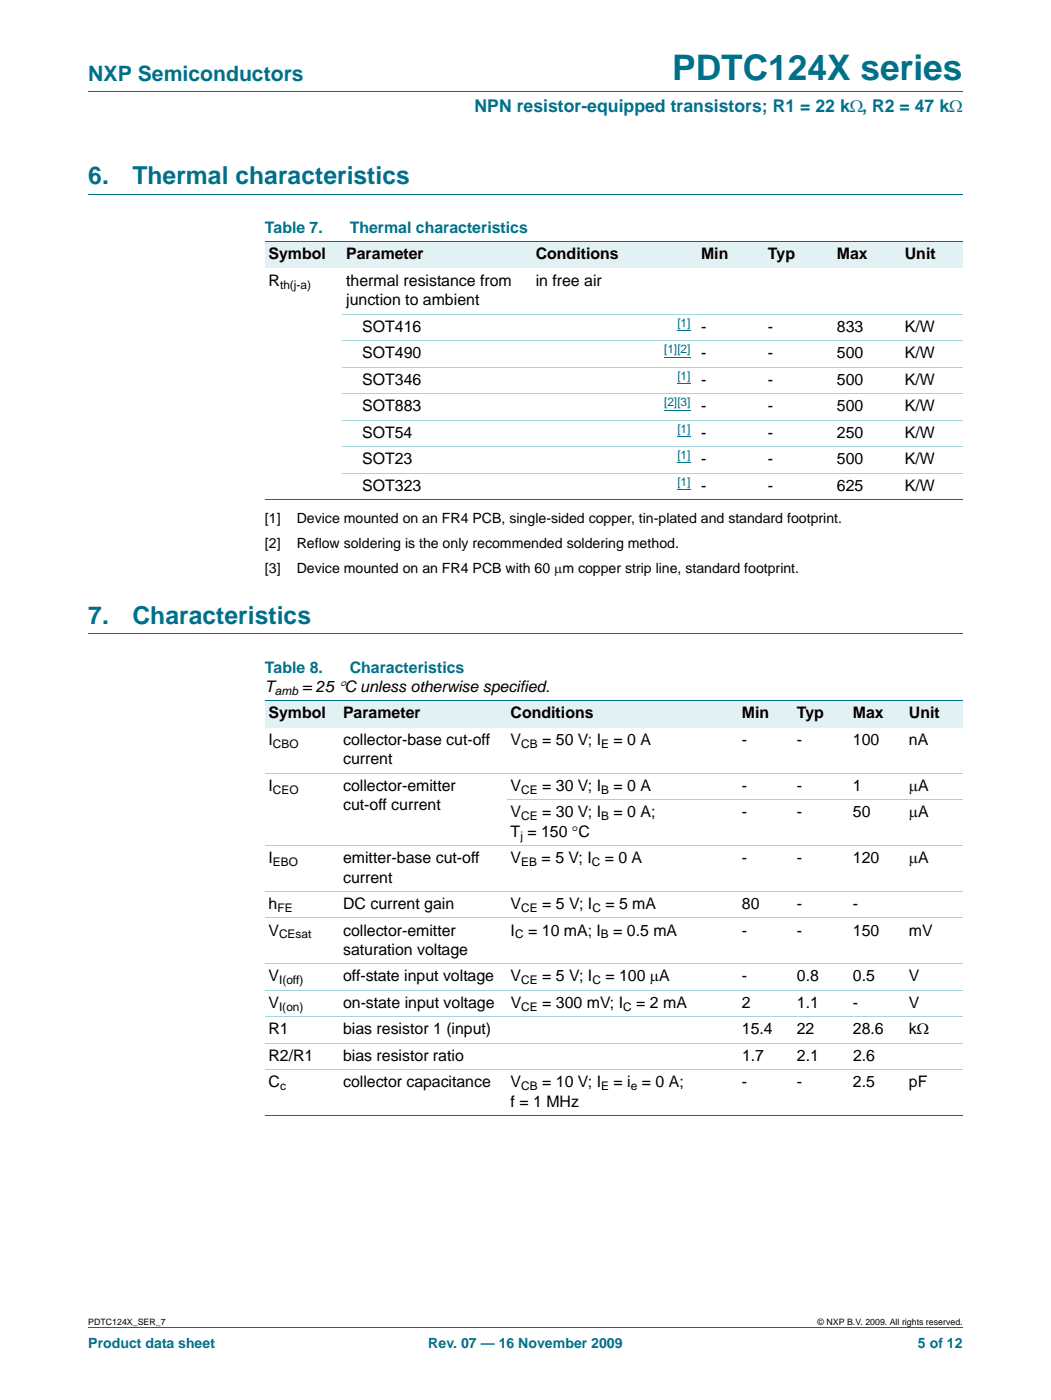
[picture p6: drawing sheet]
<svg xmlns="http://www.w3.org/2000/svg" width="210mm" height="280mm" viewBox="0 0 210 280" stroke-linecap="round" stroke-linejoin="round" font-family="sans-serif">
<defs><g id="words">
<text font-size="7" fill="#00708a" x="134.3" y="16">PDTC124X series</text>
<g font-size="4.9" fill="#00708a">
<text x="17.6" y="36.8">6.</text>
<text x="26.5" y="36.8">Thermal characteristics</text>
<text x="17.6" y="124.6">7.</text>
<text x="26.5" y="124.6">Characteristics</text>
</g>
<text font-size="4.2" fill="#00708a" x="17.6" y="16.2">NXP Semiconductors</text>
<text font-size="3.5" fill="#00708a" x="94.8" y="22.4">NPN resistor-equipped transistors; R1 = 22 kΩ, R2 = 47 kΩ</text>
<g font-size="3.2" fill="#00708a">
<text x="52.9" y="46.5">Table 7.</text>
<text x="69.8" y="46.5">Thermal characteristics</text>
<text x="52.9" y="134.4">Table 8.</text>
<text x="69.9" y="134.4">Characteristics</text>
</g>
<g font-size="3.2">
<text x="53.6" y="51.8">Symbol</text>
<text x="69.2" y="51.8">Parameter</text>
<text x="107" y="51.8">Conditions</text>
<text x="140" y="51.8">Min</text>
<text x="153.4" y="51.8">Typ</text>
<text x="167.2" y="51.8">Max</text>
<text x="180.7" y="51.8">Unit</text>
<text x="53.6" y="57.1">R</text>
<text x="69.2" y="57.1">thermal resistance from</text>
<text x="107" y="57.1">in free air</text>
<text x="69.2" y="61">junction to ambient</text>
<text x="72.3" y="71.6">SOT490</text>
<text x="72.3" y="66.3">SOT416</text>
<text x="140" y="66.3">-</text>
<text x="140" y="71.6">-</text>
<text x="153.4" y="66.3">-</text>
<text x="153.4" y="71.6">-</text>
<text x="167.2" y="66.3">833</text>
<text x="167.2" y="71.6">500</text>
<text x="180.7" y="66.3">K/W</text>
<text x="180.7" y="71.6">K/W</text>
<text x="72.3" y="76.9">SOT346</text>
<text x="140" y="76.9">-</text>
<text x="153.4" y="76.9">-</text>
<text x="167.2" y="76.9">500</text>
<text x="180.7" y="76.9">K/W</text>
<text x="72.3" y="82.2">SOT883</text>
<text x="140" y="82.2">-</text>
<text x="153.4" y="82.2">-</text>
<text x="167.2" y="82.2">500</text>
<text x="180.7" y="82.2">K/W</text>
<text x="72.3" y="87.5">SOT54</text>
<text x="140" y="87.5">-</text>
<text x="153.4" y="87.5">-</text>
<text x="167.2" y="87.5">250</text>
<text x="180.7" y="87.5">K/W</text>
<text x="72.3" y="92.7">SOT23</text>
<text x="140" y="92.7">-</text>
<text x="153.4" y="92.7">-</text>
<text x="167.2" y="92.7">500</text>
<text x="180.7" y="92.7">K/W</text>
<text x="72.3" y="98">SOT323</text>
<text x="140" y="98">-</text>
<text x="153.4" y="98">-</text>
<text x="167.2" y="98">625</text>
<text x="180.7" y="98">K/W</text>
<text x="52.9" y="138.3">T</text>
<text x="53.6" y="143.6">Symbol</text>
<text x="60.4" y="138.3">= 25 °C unless otherwise specified.</text>
<text x="68.5" y="143.6">Parameter</text>
<text x="102" y="143.6">Conditions</text>
<text x="148.2" y="143.6">Min</text>
<text x="159.2" y="143.6">Typ</text>
<text x="170.3" y="143.6">Max</text>
<text x="181.5" y="143.6">Unit</text>
<text x="53.6" y="148.9">I</text>
<text x="68.5" y="148.9">collector-base cut-off</text>
<text x="102" y="148.9">V</text>
<text x="108.3" y="148.9">= 50 V; I</text>
<text x="122.5" y="148.9">= 0 A</text>
<text x="148.2" y="148.9">-</text>
<text x="159.2" y="148.9">-</text>
<text x="170.3" y="148.9">100</text>
<text x="181.5" y="148.9">nA</text>
<text x="68.5" y="152.7">current</text>
<text x="53.6" y="158">I</text>
<text x="68.5" y="158">collector-emitter</text>
<text x="68.5" y="161.9">cut-off current</text>
<text x="102" y="158">V</text>
<text x="108.3" y="158">= 30 V; I</text>
<text x="122.5" y="158">= 0 A</text>
<text x="148.2" y="158">-</text>
<text x="159.2" y="158">-</text>
<text x="170.3" y="158">1</text>
<text x="181.5" y="158">μA</text>
<text x="102" y="163.3">V</text>
<text x="102" y="167.2">T = 150 °C</text>
<text x="108.3" y="163.3">= 30 V; I</text>
<text x="122.5" y="163.3">= 0 A;</text>
<text x="148.2" y="163.3">-</text>
<text x="159.2" y="163.3">-</text>
<text x="170.3" y="163.3">50</text>
<text x="181.5" y="163.3">μA</text>
<text x="53.6" y="172.5">I</text>
<text x="68.5" y="172.5">emitter-base cut-off</text>
<text x="102" y="172.5">V</text>
<text x="108.2" y="172.5">= 5 V; I</text>
<text x="120.8" y="172.5">= 0 A</text>
<text x="148.2" y="172.5">-</text>
<text x="159.2" y="172.5">-</text>
<text x="170.3" y="172.5">120</text>
<text x="181.5" y="172.5">μA</text>
<text x="68.5" y="176.4">current</text>
<text x="53.6" y="181.7">h</text>
<text x="68.5" y="181.7">DC current gain</text>
<text x="102" y="181.7">V</text>
<text x="108.3" y="181.7">= 5 V; I</text>
<text x="120.9" y="181.7">= 5 mA</text>
<text x="148.2" y="181.7">80</text>
<text x="159.2" y="181.7">-</text>
<text x="170.3" y="181.7">-</text>
<text x="53.6" y="187">V</text>
<text x="68.5" y="187">collector-emitter</text>
<text x="68.5" y="190.8">saturation voltage</text>
<text x="102" y="187">I</text>
<text x="105.5" y="187">= 10 mA; I</text>
<text x="122.5" y="187">= 0.5 mA</text>
<text x="148.2" y="187">-</text>
<text x="159.1" y="187">-</text>
<text x="170.3" y="187">150</text>
<text x="181.5" y="187">mV</text>
<text x="53.6" y="196.1">V</text>
<text x="68.5" y="196.1">off-state input voltage</text>
<text x="102" y="196.1">V</text>
<text x="108.3" y="196.1">= 5 V; I</text>
<text x="120.9" y="196.1">= 100 μA</text>
<text x="148.2" y="196.1">-</text>
<text x="159.2" y="196.1">0.8</text>
<text x="170.3" y="196.1">0.5</text>
<text x="181.5" y="196.1">V</text>
<text x="53.6" y="201.4">V</text>
<text x="68.5" y="201.4">on-state input voltage</text>
<text x="102" y="201.4">V</text>
<text x="108.3" y="201.4">= 300 mV; I</text>
<text x="127.1" y="201.4">= 2 mA</text>
<text x="148.2" y="201.4">2</text>
<text x="159.2" y="201.4">1.1</text>
<text x="170.3" y="201.4">-</text>
<text x="181.5" y="201.4">V</text>
<text x="53.6" y="206.7">R1</text>
<text x="68.5" y="206.7">bias resistor 1 (input)</text>
<text x="148.2" y="206.7">15.4</text>
<text x="159.1" y="206.7">22</text>
<text x="170.3" y="206.7">28.6</text>
<text x="181.5" y="206.7">kΩ</text>
<text x="53.6" y="212">R2/R1</text>
<text x="68.5" y="212">bias resistor ratio</text>
<text x="148.2" y="212">1.7</text>
<text x="159.2" y="212">2.1</text>
<text x="170.4" y="212">2.6</text>
<text x="53.6" y="217.3">C</text>
<text x="68.5" y="217.3">collector capacitance</text>
<text x="102" y="217.3">V</text>
<text x="102" y="221.2">f = 1 MHz</text>
<text x="108.3" y="217.3">= 10 V; I</text>
<text x="122.5" y="217.3">= i = 0 A;</text>
<text x="148.2" y="217.3">-</text>
<text x="159.2" y="217.3">-</text>
<text x="170.3" y="217.3">2.5</text>
<text x="181.5" y="217.3">pF</text>
</g>
<g font-size="2.8">
<text x="52.9" y="104.5">[1]</text>
<text x="59.3" y="104.5">Device mounted on an FR4 PCB, single-sided copper, tin-plated and standard footprint.</text>
<text x="52.9" y="109.4">[2]</text>
<text x="59.3" y="109.4">Reflow soldering is the only recommended soldering method.</text>
<text x="52.9" y="114.4">[3]</text>
<text x="59.3" y="114.4">Device mounted on an FR4 PCB with 60 μm copper strip line, standard footprint.</text>
</g>
<g font-size="2.8" fill="#00708a">
<text x="17.6" y="269.3">Product data sheet</text>
<text x="85.5" y="269.3">Rev. 07 — 16 November 2009</text>
<text x="183.3" y="269.3">5 of 12</text>
</g>
<g font-size="2.4">
<text x="55.9" y="57.7">th(j-a)</text>
<text x="54.9" y="138.8">amb</text>
<text x="54.5" y="149.4">CBO</text>
<text x="104.1" y="149.4">CB</text>
<text x="120.1" y="149.4">E</text>
<text x="54.5" y="158.6">CEO</text>
<text x="104.1" y="158.6">CE</text>
<text x="120.1" y="158.6">B</text>
<text x="103.9" y="167.8">j</text>
<text x="104.1" y="163.9">CE</text>
<text x="120.1" y="163.9">B</text>
<text x="54.5" y="173.1">EBO</text>
<text x="104.1" y="173.1">EB</text>
<text x="118.2" y="173.1">C</text>
<text x="55.4" y="182.2">FE</text>
<text x="104.1" y="182.2">CE</text>
<text x="118.3" y="182.2">C</text>
<text x="55.7" y="187.5">CEsat</text>
<text x="102.9" y="187.5">C</text>
<text x="120" y="187.5">B</text>
<text x="55.7" y="196.7">I(off)</text>
<text x="104.1" y="196.7">CE</text>
<text x="118.3" y="196.7">C</text>
<text x="55.7" y="202">I(on)</text>
<text x="104.1" y="202">CE</text>
<text x="124.5" y="202">C</text>
<text x="55.9" y="217.9">c</text>
<text x="104.1" y="217.9">CB</text>
<text x="120.1" y="217.9">E</text>
<text x="126" y="217.9">e</text>
</g>
<g font-size="2.4" fill="#00f">
<text x="135.3" y="65.3">[1]</text>
<text x="132.6" y="70.6">[1][2]</text>
<text x="135.3" y="75.9">[1]</text>
<text x="132.6" y="81.2">[2][3]</text>
<text x="135.3" y="86.5">[1]</text>
<text x="135.3" y="91.8">[1]</text>
<text x="135.3" y="97.1">[1]</text>
</g>
<g font-size="1.8">
<text x="17.6" y="264.7">PDTC124X_SER_7</text>
<text x="163.3" y="264.7">© NXP B.V. 2009. All rights reserved.</text>
</g>
</g></defs>
<path d="M17.6 18.3h174.7M17.6 38.8h174.7M17.6 126.6h174.7M17.6 265.3h174.7" fill="none" stroke="#00708a" stroke-width=".2"/>
<g fill="#e2f1f4">
<path d="M52.9 48.3h15.6v5.3h-15.6z"/>
<path d="M68.5 48.3h37.8v5.3h-37.8z"/>
<path d="M106.3 48.3h22.5v5.3h-22.5z"/>
<path d="M128.8 48.3h23.9v5.3h-23.9z"/>
<path d="M152.7 48.3h13.8v5.3h-13.8z"/>
<path d="M166.5 48.3h13.5v5.3h-13.5z"/>
<path d="M180 48.3h12.3v5.3h-12.3z"/>
</g>
<path d="M132.6 71.3h5.3M135.3 66.1h2.6M135.3 76.6h2.6M132.6 81.9h5.3M135.3 87.2h2.6M135.3 92.5h2.6M135.3 97.8h2.6" fill="none" stroke="#00f" stroke-width=".2"/>
<path d="M52.9 48.3h139.4M52.9 99.8h139.4" fill="none" stroke="#00708a" stroke-width=".2"/>
<path d="M68.5 62.8h123.8M68.5 68.1h123.8M68.5 73.4h123.8M68.5 78.7h123.8M68.5 83.9h123.8M68.5 89.2h123.8M68.5 94.5h123.8" fill="none" stroke="#a5d5dc" stroke-width=".2"/>
<g fill="#e2f1f4">
<path d="M52.9 140h14.9v5.3h-14.9z"/>
<path d="M67.8 140h33.5v5.3h-33.5z"/>
<path d="M101.3 140h41v5.3h-41z"/>
<path d="M142.3 140h16.2v5.3h-16.2z"/>
<path d="M158.5 140h11.1v5.3h-11.1z"/>
<path d="M169.6 140h11.2v5.3h-11.2z"/>
<path d="M180.8 140h11.5v5.3h-11.5z"/>
</g>
<path d="M52.9 140h139.4M52.9 222.9h139.4" fill="none" stroke="#00708a" stroke-width=".2"/>
<path d="M52.9 154.5h139.4M101.3 159.8h91M52.9 169h139.4M52.9 178.1h139.4M52.9 183.4h139.4M52.9 192.6h139.4M52.9 197.9h139.4M52.9 203.2h139.4M52.9 208.5h139.4M52.9 213.8h139.4" fill="none" stroke="#a5d5dc" stroke-width=".2"/>
<use href="#words"/>
</svg>
